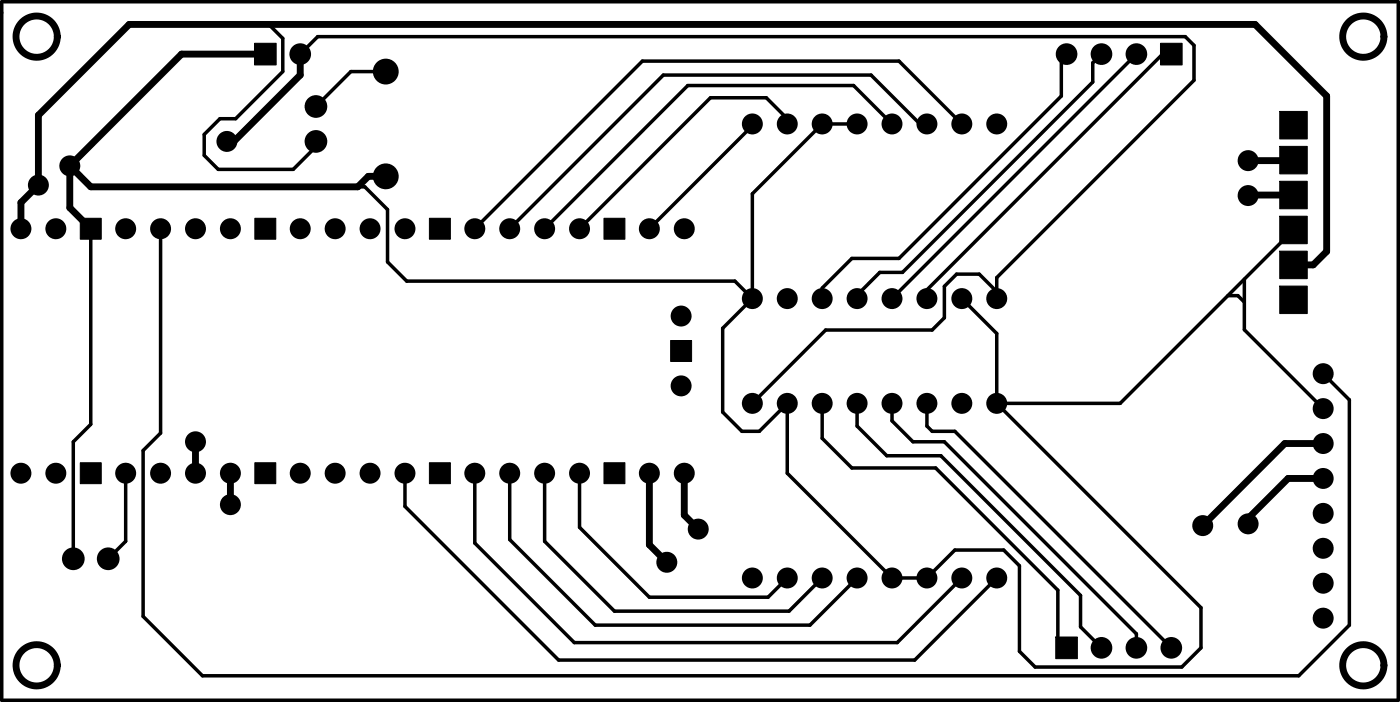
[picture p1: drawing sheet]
<svg xmlns="http://www.w3.org/2000/svg" width="102mm" height="51mm" viewBox="0 0 102 51" stroke-linecap="round" stroke-linejoin="round" font-family="sans-serif">
<!-- layer: Gerber_BottomLayer -->
<g fill="none" stroke="#000" stroke-width=".25">
<path d="M6.6 16.6v14.3l-1.3 1.2v8.5M11.7 16.6v14.9l-1.3 1.3v12l4.3 4.3h79.8l3.7-3.6v-16.4l-1.9-1.9M19.6 1.8l1 1v2.4l-3.5 3.4h-1.1l-1.1 1.2v1.5l1 1h5.4l1.7-1.6v-.4M21.8 3.9l1.3-1.2h63.1l.7 .6v2.5l-14.4 14.4v1.5M26 13.6h.5l1.7 1.6v3.8l1.4 1.4h23.9l1.2 1.3M28.1 5.2h-2.6l-2.5 2.5M54.7 9v.1l-7.5 7.5M57.3 9v-.4l-1.5-1.5h-4.1l-9.5 9.5M62.4 9h-2.6l-5.1 5.1v7.6M64.9 9l-2.8-2.8h-12.1l-10.4 10.4M67.4 9h-.5l-3.5-3.5h-15.1l-11.2 11.1M70 9l-4.6-4.6h-18.7l-12.2 12.2"/>
<path d="M77.6 3.9l-.4 .4v2.7l-11.8 11.8h-3.4l-2.2 2.2v.7M80.1 3.9l-.6 .7v1.4l-13.8 13.8h-1.7l-1.6 1.7v.2M82.7 3.9l-17.8 17.8M84.8 3.7l-17.7 17.8M94.1 16.7l-12.6 12.6h-9M9.1 34.4v5l-1.2 1.2M29.5 34.4v2.4l11.1 11.2h25.9l6-6M34.5 34.4v5.1l7.3 7.2h23.5l4.7-4.7M37.1 34.4v4.8l6.2 6.3h15.6l3.5-3.5M39.6 34.4v5l5.1 5h12.7l2.4-2.4M42.2 34.4v4l5 5h8.7l1.4-1.4M54.7 21.7l-2.1 2.2v6.1l1.4 1.4h1.2l2.1-2.1v5.1l7.6 7.6h2.5l2.1-2h3.5l1.2 1.1v6.3l1.1 1.1h10.7l1.4-1.4v-2.9l-14.9-14.9"/>
<path d="M59.8 29.3v2.6l2.2 2.1h6.1l8.9 8.9v3.6l.6 .6M62.4 29.3v1.7l2.1 2.1h4l10.1 10.2v2.3l1.5 1.5M64.9 29.3v1.3l1.5 1.5h2.3l14 14v1M67.4 29.3v1.7l.4 .4h1.7l15.7 15.7M70 21.7l2.5 2.6v5M72.5 21.2l-1.3-1.3h-1.6l-.9 .9v2.3l-.9 .9h-7.7l-5.4 5.3M89.3 21.5h.8l.4 .5M90.5 20.3v3.7l5.8 5.7"/>
</g>
<g fill="none" stroke="#000" stroke-width=".5">
<path d="M1.5 16.6v-1.9l1.3-1.2v-5.1l6.6-6.6h81.9l5.2 5.2v11.3l-1 1h-1.4M5.1 12.1v3l1.5 1.5M5.1 12.1l1.5 1.5h19.4l.8-.8h1.3M19.3 3.9h-6.1l-8.1 8.2M21.8 3.9v1.6l-4.8 4.8h-.5M94.1 14.2h-3.3M94.1 11.6l-3.3 .1M14.2 32.1v2.3M16.8 34.4v2.3M47.2 34.4v5.2l1.3 1.3M49.8 34.4v3.1l1 1M96.3 32.3h-2.8l-6 5.9"/>
<path d="M96.3 34.8h-2.6l-2.9 2.9v.4"/>
<circle cx="2.7" cy="2.7" r="1.5"/>
<circle cx="99.2" cy="2.7" r="1.5"/>
<circle cx="2.7" cy="48.4" r="1.5"/>
<circle cx="99.2" cy="48.4" r="1.5"/>
</g>
<g fill="#000">
<circle cx="1.5" cy="16.6" r=".76"/>
<circle cx="2.8" cy="13.5" r=".76"/>
<circle cx="4.1" cy="16.6" r=".76"/>
<circle cx="5.1" cy="12.1" r=".76"/>
<circle cx="9.1" cy="16.6" r=".76"/>
<circle cx="11.7" cy="16.6" r=".76"/>
<circle cx="14.2" cy="16.6" r=".76"/>
<circle cx="16.5" cy="10.3" r=".76"/>
<circle cx="16.8" cy="16.6" r=".76"/>
<circle cx="21.8" cy="16.6" r=".76"/>
<circle cx="21.8" cy="3.9" r=".79"/>
<circle cx="23" cy="7.7" r=".83"/>
<circle cx="23" cy="10.3" r=".83"/>
<circle cx="24.4" cy="16.6" r=".76"/>
<circle cx="26.9" cy="16.6" r=".76"/>
<circle cx="28.1" cy="5.2" r=".94"/>
<circle cx="28.1" cy="12.8" r=".94"/>
<circle cx="29.5" cy="16.6" r=".76"/>
<circle cx="34.5" cy="16.6" r=".76"/>
<circle cx="37.1" cy="16.6" r=".76"/>
<circle cx="39.6" cy="16.6" r=".76"/>
<circle cx="42.2" cy="16.6" r=".76"/>
<circle cx="47.2" cy="16.6" r=".76"/>
<circle cx="49.8" cy="16.6" r=".76"/>
<circle cx="54.7" cy="9" r=".76"/>
<circle cx="57.3" cy="9" r=".76"/>
<circle cx="59.8" cy="9" r=".76"/>
<circle cx="62.4" cy="9" r=".76"/>
<circle cx="64.9" cy="9" r=".76"/>
<circle cx="67.4" cy="9" r=".76"/>
<circle cx="70" cy="9" r=".76"/>
<circle cx="72.5" cy="9" r=".76"/>
<circle cx="77.6" cy="3.9" r=".79"/>
<circle cx="80.1" cy="3.9" r=".79"/>
<circle cx="82.7" cy="3.9" r=".79"/>
<circle cx="90.8" cy="11.7" r=".76"/>
<circle cx="90.8" cy="14.2" r=".76"/>
<circle cx="1.5" cy="34.4" r=".76"/>
<circle cx="4.1" cy="34.4" r=".76"/>
<circle cx="9.1" cy="34.4" r=".76"/>
<circle cx="11.7" cy="34.4" r=".76"/>
<circle cx="14.2" cy="32.1" r=".76"/>
<circle cx="14.2" cy="34.4" r=".76"/>
<circle cx="16.8" cy="36.7" r=".76"/>
<circle cx="16.8" cy="34.4" r=".76"/>
<circle cx="21.8" cy="34.4" r=".76"/>
<circle cx="24.4" cy="34.4" r=".76"/>
<circle cx="26.9" cy="34.4" r=".76"/>
<circle cx="29.5" cy="34.4" r=".76"/>
<circle cx="34.5" cy="34.4" r=".76"/>
<circle cx="37.1" cy="34.4" r=".76"/>
<circle cx="39.6" cy="34.4" r=".76"/>
<circle cx="42.2" cy="34.4" r=".76"/>
<circle cx="47.2" cy="34.4" r=".76"/>
<circle cx="49.6" cy="23" r=".76"/>
<circle cx="49.6" cy="28.1" r=".76"/>
<circle cx="49.8" cy="34.4" r=".76"/>
<circle cx="50.8" cy="38.5" r=".76"/>
<circle cx="54.7" cy="29.3" r=".76"/>
<circle cx="54.7" cy="21.7" r=".76"/>
<circle cx="57.3" cy="29.3" r=".76"/>
<circle cx="57.3" cy="21.7" r=".76"/>
<circle cx="59.8" cy="29.3" r=".76"/>
<circle cx="59.8" cy="21.7" r=".76"/>
<circle cx="62.4" cy="29.3" r=".76"/>
<circle cx="62.4" cy="21.7" r=".76"/>
<circle cx="64.9" cy="29.3" r=".76"/>
<circle cx="64.9" cy="21.7" r=".76"/>
<circle cx="67.4" cy="29.3" r=".76"/>
<circle cx="67.4" cy="21.7" r=".76"/>
<circle cx="70" cy="29.3" r=".76"/>
<circle cx="70" cy="21.7" r=".76"/>
<circle cx="72.5" cy="29.3" r=".76"/>
<circle cx="72.5" cy="21.7" r=".76"/>
<circle cx="87.5" cy="38.2" r=".76"/>
<circle cx="90.8" cy="38.1" r=".76"/>
<circle cx="96.3" cy="39.9" r=".76"/>
<circle cx="96.3" cy="37.3" r=".76"/>
<circle cx="96.3" cy="29.7" r=".76"/>
<circle cx="96.3" cy="34.8" r=".76"/>
<circle cx="96.3" cy="27.2" r=".76"/>
<circle cx="96.3" cy="32.3" r=".76"/>
<circle cx="5.3" cy="40.6" r=".83"/>
<circle cx="7.9" cy="40.6" r=".83"/>
<circle cx="48.5" cy="40.9" r=".76"/>
<circle cx="54.7" cy="42" r=".76"/>
<circle cx="57.3" cy="42" r=".76"/>
<circle cx="59.8" cy="42" r=".76"/>
<circle cx="62.4" cy="42" r=".76"/>
<circle cx="64.9" cy="42" r=".76"/>
<circle cx="67.4" cy="42" r=".76"/>
<circle cx="70" cy="42" r=".76"/>
<circle cx="72.5" cy="42" r=".76"/>
<circle cx="80.1" cy="47.1" r=".79"/>
<circle cx="82.7" cy="47.1" r=".79"/>
<circle cx="85.2" cy="47.1" r=".79"/>
<circle cx="96.3" cy="42.4" r=".76"/>
<circle cx="96.3" cy="45" r=".76"/>
</g>
<g fill="#000" stroke="#000" stroke-width=".07">
<path d="M5.8 15.9h1.6v1.5h-1.6zM18.5 3.1h1.6v1.6h-1.6zM18.5 15.9h1.6v1.5h-1.6zM31.2 15.9h1.6v1.5h-1.6zM43.9 15.9h1.6v1.5h-1.6zM84.4 3.1h1.6v1.6h-1.6zM93.1 18.3h2v2h-2zM93.1 15.7h2v2h-2zM93.1 13.2h2v2h-2zM93.1 10.6h2v2h-2zM93.1 8.1h2v2h-2zM5.8 33.7h1.6v1.5h-1.6z"/>
<path d="M18.5 33.7h1.6v1.5h-1.6zM31.2 33.7h1.6v1.5h-1.6zM43.9 33.7h1.6v1.5h-1.6zM48.8 24.8h1.5v1.5h-1.5zM93.1 20.8h2v2h-2zM76.8 46.3h1.6v1.6h-1.6z"/>
</g>
<!-- layer: Gerber_BoardOutlineLayer -->
<path d="M.1 .1h101.6v50.8h-101.6z" fill="none" stroke="#000" stroke-width=".25"/>
</svg>
